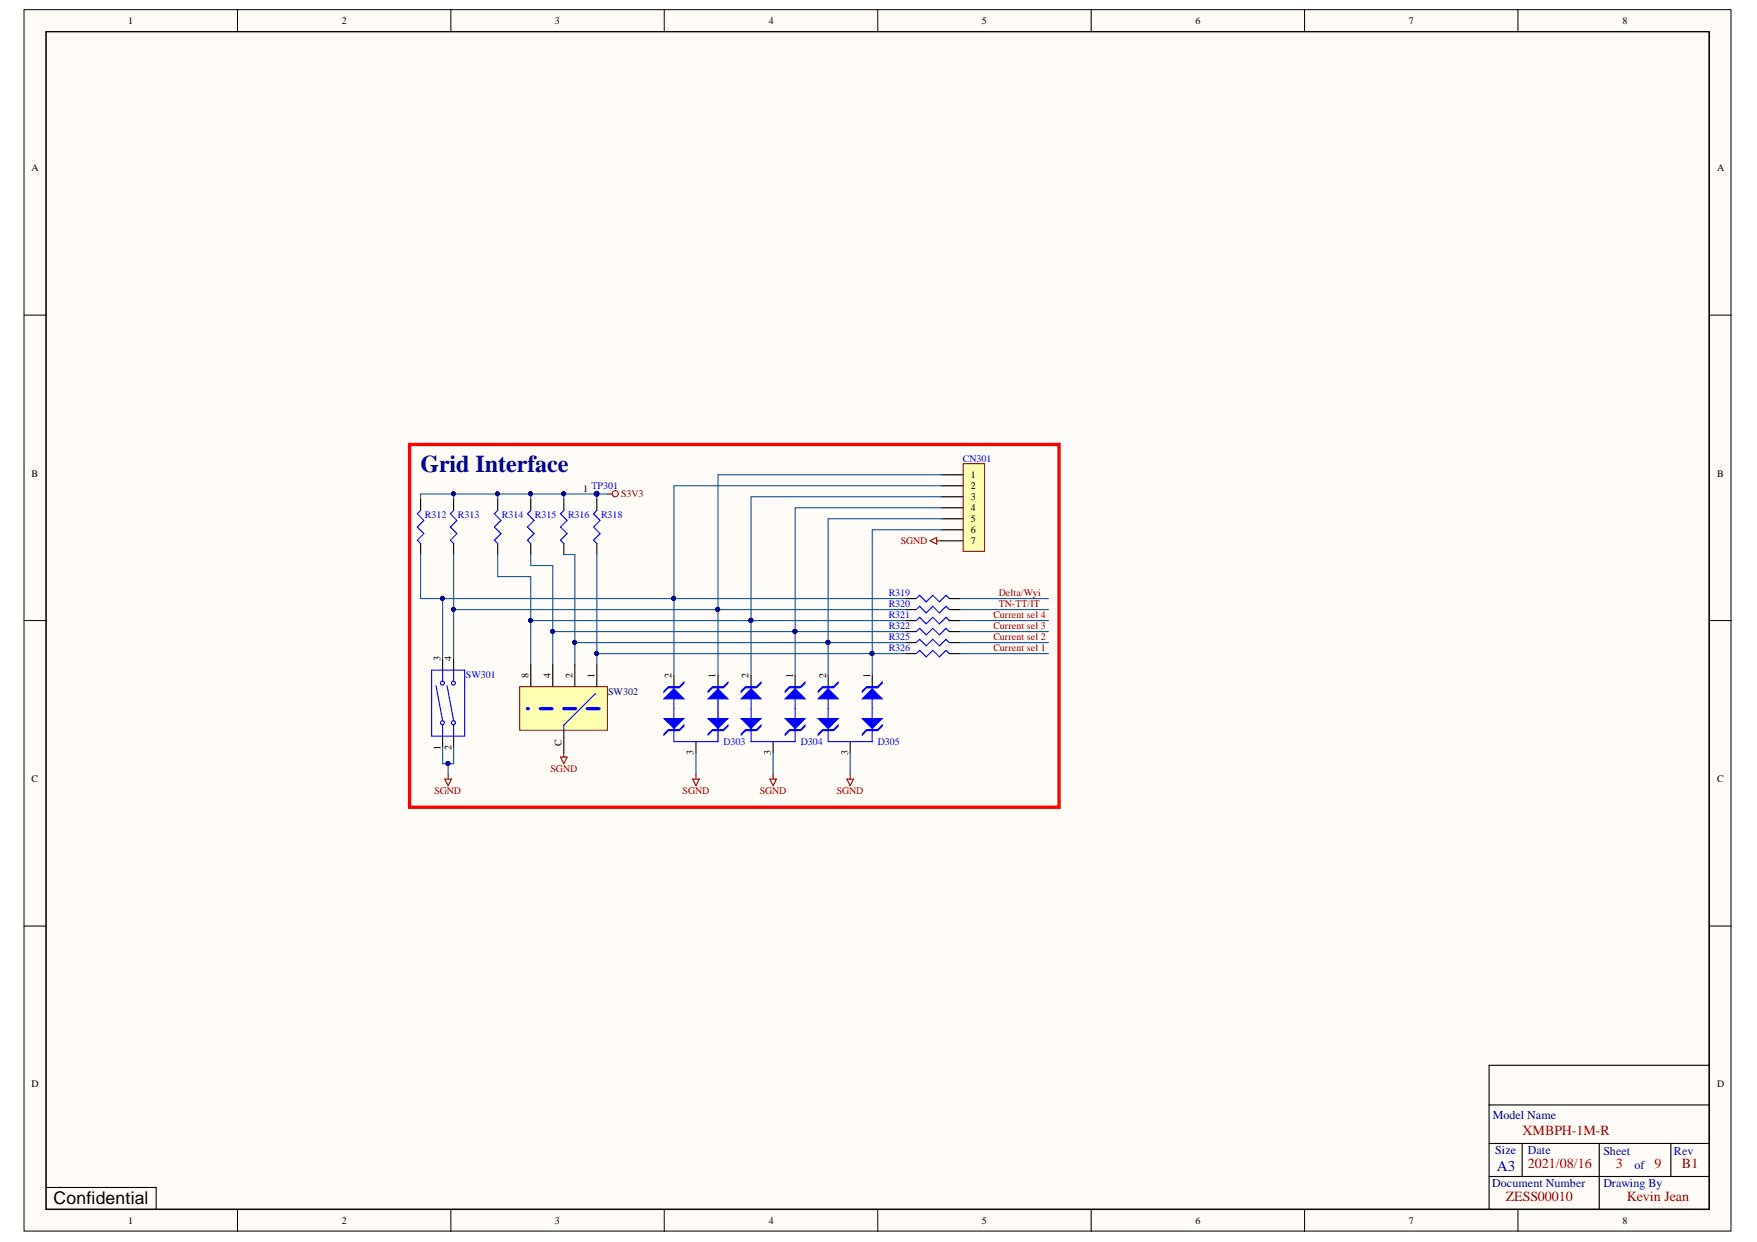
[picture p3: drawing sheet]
<svg xmlns="http://www.w3.org/2000/svg" width="297mm" height="210mm" viewBox="0 0 297 210" stroke-linecap="round" stroke-linejoin="round" font-family="sans-serif">
<defs><g id="words">
<text font-size="4.1" fill="#000080" x="71.1" y="79.8">Grid Interface</text>
<text font-size="3" x="9.1" y="203.4">Confidential</text>
<text font-size="2.5" fill="#000080" x="253.1" y="197.9">A3</text>
<g font-size="2.4" fill="#980000">
<text x="257.4" y="191.8">XMBPH-1M-R</text>
<text x="258.3" y="197.4">2021/08/16</text>
<text x="273.2" y="197.4">3</text>
<text x="279.7" y="197.4">9</text>
<text x="284.4" y="197.4">B1</text>
<text x="254.6" y="203">ZESS00010</text>
<text x="275.1" y="203">Kevin Jean</text>
</g>
<g font-size="2" fill="#000080">
<text x="252.4" y="189.1">Model Name</text>
<text x="252.8" y="195">Size</text>
<text x="258.3" y="195">Date</text>
<text x="271.1" y="195.2">Sheet</text>
<text x="276.3" y="197.6">of</text>
<text x="283" y="195.2">Rev</text>
<text x="252.3" y="200.6">Document Number</text>
<text x="271.1" y="200.6">Drawing By</text>
</g>
<g font-size="1.7">
<text x="21.7" y="4.1">1</text>
<text x="57.8" y="4.1">2</text>
<text x="93.8" y="4.1">3</text>
<text x="130" y="4.1">4</text>
<text x="166" y="4.1">5</text>
<text x="202.1" y="4.1">6</text>
<text x="238.2" y="4.1">7</text>
<text x="274.3" y="4.1">8</text>
<text x="5.3" y="28.9">A</text>
<text x="290.3" y="28.9">A</text>
<text x="5.3" y="80.6">B</text>
<text x="98.6" y="83.1">1 TP301</text>
<text x="164.1" y="80.8">1</text>
<text x="164.1" y="82.7">2</text>
<text x="290.3" y="80.6">B</text>
<text x="164.1" y="84.5">3</text>
<text x="164.1" y="86.4">4</text>
<text x="164.1" y="88.3">5</text>
<text x="164.1" y="90.1">6</text>
<text x="164.1" y="92">7</text>
<text x="74.5" y="111.8" transform="rotate(-90 74.5 111.8)">3</text>
<text x="76.3" y="111.8" transform="rotate(-90 76.3 111.8)">4</text>
<text x="89.3" y="114.6" transform="rotate(-90 89.3 114.6)">8</text>
<text x="93.1" y="114.6" transform="rotate(-90 93.1 114.6)">4</text>
<text x="96.8" y="114.6" transform="rotate(-90 96.8 114.6)">2</text>
<text x="100.5" y="114.6" transform="rotate(-90 100.5 114.6)">1</text>
<text x="113.5" y="114.6" transform="rotate(-90 113.5 114.6)">2</text>
<text x="121" y="114.6" transform="rotate(-90 121 114.6)">1</text>
<text x="126.6" y="114.6" transform="rotate(-90 126.6 114.6)">2</text>
<text x="134.1" y="114.6" transform="rotate(-90 134.1 114.6)">1</text>
<text x="139.7" y="114.6" transform="rotate(-90 139.7 114.6)">2</text>
<text x="147.1" y="114.6" transform="rotate(-90 147.1 114.6)">1</text>
<text x="74.5" y="126.7" transform="rotate(-90 74.5 126.7)">1</text>
<text x="76.3" y="126.7" transform="rotate(-90 76.3 126.7)">2</text>
<text x="94.9" y="126.1" transform="rotate(-90 94.9 126.1)">C</text>
<text x="117.3" y="127.7" transform="rotate(-90 117.3 127.7)">3</text>
<text x="130.3" y="127.7" transform="rotate(-90 130.3 127.7)">3</text>
<text x="143.4" y="127.7" transform="rotate(-90 143.4 127.7)">3</text>
<text x="5.3" y="132.2">C</text>
<text x="290.3" y="132.2">C</text>
<text x="5.3" y="183.8">D</text>
<text x="290.3" y="183.8">D</text>
<text x="21.7" y="206.9">1</text>
<text x="57.8" y="206.9">2</text>
<text x="93.8" y="206.9">3</text>
<text x="130" y="206.9">4</text>
<text x="166" y="206.9">5</text>
<text x="202.1" y="206.9">6</text>
<text x="238.2" y="206.9">7</text>
<text x="274.3" y="206.9">8</text>
</g>
<g font-size="1.7" fill="#00f">
<text x="162.8" y="78">CN301</text>
<text x="71.8" y="87.6">R312</text>
<text x="77.4" y="87.6">R313</text>
<text x="84.9" y="87.6">R314</text>
<text x="90.4" y="87.6">R315</text>
<text x="96" y="87.6">R316</text>
<text x="101.6" y="87.6">R318</text>
<text x="150.3" y="100.8">R319</text>
<text x="150.3" y="102.6">R320</text>
<text x="150.3" y="104.5">R321</text>
<text x="150.3" y="106.4">R322</text>
<text x="150.3" y="108.2">R325</text>
<text x="150.3" y="110.1">R326</text>
<text x="78.8" y="114.6">SW301</text>
<text x="122.3" y="125.9">D303</text>
<text x="135.4" y="125.9">D304</text>
<text x="148.4" y="125.9">D305</text>
</g>
<g font-size="1.7" fill="#800000">
<text x="105" y="84">S3V3</text>
<text x="152.3" y="92">SGND</text>
<text x="168.9" y="100.8">Delta/Wyi</text>
<text x="167.9" y="104.5">Current sel 4</text>
<text x="167.9" y="106.4">Current sel 3</text>
<text x="168.9" y="102.6">TN-TT/IT</text>
<text x="167.9" y="108.2">Current sel 2</text>
<text x="167.9" y="110.1">Current sel 1</text>
<text x="93.1" y="130.5">SGND</text>
<text x="73.4" y="134.2">SGND</text>
<text x="115.4" y="134.2">SGND</text>
<text x="128.4" y="134.2">SGND</text>
<text x="141.5" y="134.2">SGND</text>
</g>
<text font-size="1.7" fill="#000080" x="102.8" y="117.5">SW302</text>
</g></defs>
<g fill="#fffcf8" stroke="#000" stroke-width=".17">
<path d="M4.1 1.6h288.5v206.5h-288.5z"/>
<path d="M7.8 5.4h281.1v198.9h-281.1z"/>
</g>
<g fill="none" stroke="#000" stroke-width=".17">
<path d="M40.2 1.6v3.8M76.2 1.6v3.8M112.3 1.6v3.8M148.4 1.6v3.8M184.5 1.6v3.8M220.6 1.6v3.8M256.6 1.6v3.8M4.1 53.3h3.7M289 53.3h3.7M4.1 104.9h3.7M289 104.9h3.7M4.1 156.5h3.7"/>
<path d="M289 156.5h3.7M40.2 204.4v3.7M76.2 204.4v3.7M112.3 204.4v3.7M148.4 204.4v3.7M184.5 204.4v3.7M220.6 204.4v3.7M256.6 204.4v3.7"/>
</g>
<path d="M7.8 5.4h281.2v199h-281.2zM251.7 193.2h37.3M251.7 198.8h37.3M257.3 193.2v5.6M270.4 193.2v11.2M282.5 193.2v5.6M289 186.7h-37.3v17.7M289 180h-37.3v6.7M7.8 200.7h18.6v3.7" fill="none" stroke="#000" stroke-width=".19"/>
<path d="M162.8 78.4h3.7v14.8h-3.7z" fill="#ffffb0" stroke="#800000" stroke-width=".17"/>
<path d="M159.1 80.2h3.7M159.1 82.1h3.7M159.1 84h3.7M159.1 85.8h3.7M159.1 87.7h3.7M159.1 89.5h3.7M159.1 91.4h3.7" fill="none" stroke="#000" stroke-width=".19"/>
<circle cx="104" cy="83.5" r=".52" fill="none" stroke="#800000" stroke-width=".17"/>
<path d="M102.8 83.5h.7" fill="none" stroke="#800000" stroke-width=".19"/>
<circle cx="100.9" cy="83.5" r=".43" fill="#c0c0c0" stroke="#00f" stroke-width=".17"/>
<g fill="none" stroke="#000" stroke-width=".19">
<path d="M71.1 84.4v1.9M71.1 91.9v1.8M76.7 84.4v1.9M76.7 91.9v1.8M84.1 84.4v1.9M84.1 91.9v1.8M89.7 84.4v1.9M89.7 91.9v1.8M95.3 84.4v1.9M95.3 91.9v1.8M100.9 83.5h.1M100.9 84.4v1.9"/>
<path d="M100.9 91.9v1.8M113.9 114.2v1.8M121.4 114.2v1.8M153 101.2h1.9M153 103h1.9M153 104.9h1.9M153 106.7h1.9M153 108.6h1.9M153 110.5h1.9M160.5 101.2h1.9M160.5 103h1.9M160.5 104.9h1.9"/>
<path d="M160.5 106.7h1.9M160.5 108.6h1.9M160.5 110.5h1.9M117.7 125.3v1.9"/>
</g>
<g fill="#000080" stroke="#000080" stroke-width=".17">
<circle cx="100.8" cy="83.5" r=".33"/>
<circle cx="95.3" cy="83.5" r=".34"/>
<circle cx="84.1" cy="83.5" r=".33"/>
<circle cx="89.7" cy="83.5" r=".34"/>
<circle cx="76.7" cy="83.5" r=".34"/>
<circle cx="113.9" cy="101.1" r=".33"/>
<circle cx="121.3" cy="103" r=".33"/>
<circle cx="126.9" cy="104.8" r=".34"/>
<circle cx="134.4" cy="106.7" r=".34"/>
<circle cx="74.8" cy="101.1" r=".34"/>
<circle cx="140" cy="108.6" r=".34"/>
<circle cx="76.7" cy="103" r=".34"/>
<circle cx="147.4" cy="110.4" r=".34"/>
<circle cx="93.4" cy="106.7" r=".33"/>
<circle cx="97.1" cy="108.6" r=".34"/>
<circle cx="100.8" cy="110.4" r=".33"/>
<circle cx="89.7" cy="104.8" r=".34"/>
</g>
<g fill="none" stroke="#0b5394" stroke-width=".19">
<path d="M71.1 93.7v7.5h42.8M76.7 83.5v.9M76.7 93.7v9.3M84.1 93.7v3.7h5.6v14.9M84.1 83.5v.9M89.7 93.7v1.9h3.8v11.1M89.7 83.5v.9M95.3 93.7h1.9v14.9M95.3 83.5v.9M100.9 83.5v.9M100.9 93.7v16.8M102.8 83.5h-31.7v.9"/>
<path d="M159.1 82.1h-45.2v19.1M159.1 80.2h-37.7v34M159.1 84h-32.1v30.2M159.1 85.8h-24.7v28.4M159.1 87.7h-19.1v26.5M159.1 89.5h-11.6v24.7M74.8 101.2v10.2M89.7 104.9h63.3M113.9 101.2h39.1M113.9 101.2v13M153 103h-76.3v8.4M153 106.7h-59.5v5.6"/>
<path d="M153 108.6h-55.8v3.7M153 110.5h-52.1v1.8M162.4 101.2h14.9M162.4 103h14.9M162.4 104.9h14.9M162.4 106.7h14.9M162.4 108.6h14.9M162.4 110.5h14.9"/>
</g>
<path d="M157.2 91.4l1.2-.6v1.2zM158.4 91.4h.7" fill="none" stroke="#800000" stroke-width=".19"/>
<g fill="none" stroke="#00f" stroke-width=".19">
<path d="M71.1 86.3l-.6 .5 1.2 1.2-1.2 1.1 1.2 1.1-1.2 1.1 .6 .6M76.7 86.3l-.6 .5 1.1 1.2-1.1 1.1 1.1 1.1-1.1 1.1 .6 .6M84.1 86.3l-.5 .5 1.1 1.2-1.1 1.1 1.1 1.1-1.1 1.1 .5 .6M89.7 86.3l-.5 .5 1.1 1.2-1.1 1.1 1.1 1.1-1.1 1.1 .5 .6M95.3 86.3l-.5 .5 1.1 1.2-1.1 1.1 1.1 1.1-1.1 1.1 .5 .6M100.9 86.3l-.6 .5 1.2 1.2-1.2 1.1 1.2 1.1-1.2 1.1 .6 .6M121.4 116v3.8M154.9 101.2l.6-.6 1.1 1.1 1.1-1.1 1.1 1.1 1.1-1.1 .6 .6M154.9 103l.6-.5 1.1 1.1 1.1-1.1 1.1 1.1 1.1-1.1 .6 .5M154.9 104.9l.6-.6 1.1 1.1 1.1-1.1 1.1 1.1 1.1-1.1 .6 .6M154.9 106.7l.6-.5 1.1 1.1 1.1-1.1 1.1 1.1 1.1-1.1 .6 .5M154.9 108.6l.6-.6 1.1 1.2 1.1-1.2 1.1 1.2 1.1-1.2 .6 .6"/>
<path d="M154.9 110.5l.6-.6 1.1 1.1 1.1-1.1 1.1 1.1 1.1-1.1 .6 .6M113.9 125.3h7.5"/>
</g>
<path d="M119.7 118.1l1.7-1.7 1.7 1.7z" fill="#00f"/>
<path d="M113.9 119.8v5.5M119.7 118.1l1.7-1.7 1.7 1.7z" fill="none" stroke="#00f" stroke-width=".19"/>
<path d="M112.3 121.4h3.3l-1.7 1.7z" fill="#00f"/>
<path d="M121.4 119.8v5.5M112.3 121.4h3.3l-1.7 1.7z" fill="none" stroke="#00f" stroke-width=".19"/>
<path d="M119.7 121.4h3.4l-1.7 1.7z" fill="#00f"/>
<path d="M119.7 121.4h3.4l-1.7 1.7z" fill="none" stroke="#00f" stroke-width=".19"/>
<path d="M119.7 124l.8-.7h1.8l.8-.7v.1l-.8 .8h-1.8l-.8 .7z" fill-rule="evenodd" fill="#00f"/>
<path d="M113.9 116v3.8M119.7 124l.8-.7h1.8l.8-.7v.1l-.8 .8h-1.8l-.8 .7z" fill="none" stroke="#00f" stroke-width=".19"/>
<path d="M112.3 118.1l1.6-1.7 1.7 1.7z" fill="#00f"/>
<path d="M112.3 118.1l1.6-1.7 1.7 1.7z" fill="none" stroke="#00f" stroke-width=".19"/>
<path d="M112.3 116.8l.7-.8h1.9l.7-.7v.2l-.7 .7h-1.9l-.7 .8z" fill-rule="evenodd" fill="#00f"/>
<path d="M112.3 116.8l.7-.8h1.9l.7-.7v.2l-.7 .7h-1.9l-.7 .8z" fill="none" stroke="#00f" stroke-width=".19"/>
<path d="M112.3 124l.7-.7h1.9l.7-.7v.1l-.7 .8h-1.9l-.7 .7z" fill-rule="evenodd" fill="#00f"/>
<path d="M112.3 124l.7-.7h1.9l.7-.7v.1l-.7 .8h-1.9l-.7 .7z" fill="none" stroke="#00f" stroke-width=".19"/>
<path d="M119.7 116.8l.8-.8h1.8l.8-.7v.2l-.8 .7h-1.8l-.8 .8z" fill-rule="evenodd" fill="#00f"/>
<path d="M119.7 116.8l.8-.8h1.8l.8-.7v.2l-.8 .7h-1.8l-.8 .8zM134.4 116v3.8M127 125.3h7.4" fill="none" stroke="#00f" stroke-width=".19"/>
<path d="M127 114.2v1.8M134.4 114.2v1.8M130.7 125.3v1.9" fill="none" stroke="#000" stroke-width=".19"/>
<path d="M132.7 118.1l1.7-1.7 1.7 1.7z" fill="#00f"/>
<path d="M127 119.8v5.5M132.7 118.1l1.7-1.7 1.7 1.7z" fill="none" stroke="#00f" stroke-width=".19"/>
<path d="M125.3 121.4h3.3l-1.6 1.7z" fill="#00f"/>
<path d="M134.4 119.8v5.5M125.3 121.4h3.3l-1.6 1.7z" fill="none" stroke="#00f" stroke-width=".19"/>
<path d="M132.7 121.4h3.4l-1.7 1.7z" fill="#00f"/>
<path d="M132.7 121.4h3.4l-1.7 1.7z" fill="none" stroke="#00f" stroke-width=".19"/>
<path d="M132.7 124l.8-.7h1.9l.7-.7v.1l-.7 .8h-1.9l-.8 .7z" fill-rule="evenodd" fill="#00f"/>
<path d="M127 116v3.8M132.7 124l.8-.7h1.9l.7-.7v.1l-.7 .8h-1.9l-.8 .7z" fill="none" stroke="#00f" stroke-width=".19"/>
<path d="M125.3 118.1l1.7-1.7 1.6 1.7z" fill="#00f"/>
<path d="M125.3 118.1l1.7-1.7 1.6 1.7z" fill="none" stroke="#00f" stroke-width=".19"/>
<path d="M125.3 116.8l.7-.8h1.9l.7-.7v.2l-.7 .7h-1.9l-.7 .8z" fill-rule="evenodd" fill="#00f"/>
<path d="M125.3 116.8l.7-.8h1.9l.7-.7v.2l-.7 .7h-1.9l-.7 .8z" fill="none" stroke="#00f" stroke-width=".19"/>
<path d="M125.3 124l.7-.7h1.9l.7-.7v.1l-.7 .8h-1.9l-.7 .7z" fill-rule="evenodd" fill="#00f"/>
<path d="M125.3 124l.7-.7h1.9l.7-.7v.1l-.7 .8h-1.9l-.7 .7z" fill="none" stroke="#00f" stroke-width=".19"/>
<path d="M132.7 116.8l.8-.8h1.9l.7-.7v.2l-.7 .7h-1.9l-.8 .8z" fill-rule="evenodd" fill="#00f"/>
<path d="M132.7 116.8l.8-.8h1.9l.7-.7v.2l-.7 .7h-1.9l-.8 .8zM147.5 116v3.8M140 125.3h7.5" fill="none" stroke="#00f" stroke-width=".19"/>
<path d="M140 114.2v1.8M147.5 114.2v1.8M143.7 125.3v1.9" fill="none" stroke="#000" stroke-width=".19"/>
<path d="M145.8 118.1l1.7-1.7 1.6 1.7z" fill="#00f"/>
<path d="M140 119.8v5.5M145.8 118.1l1.7-1.7 1.6 1.7z" fill="none" stroke="#00f" stroke-width=".19"/>
<path d="M138.3 121.4h3.4l-1.7 1.7z" fill="#00f"/>
<path d="M147.5 119.8v5.5M138.3 121.4h3.4l-1.7 1.7z" fill="none" stroke="#00f" stroke-width=".19"/>
<path d="M145.8 121.4h3.3l-1.6 1.7z" fill="#00f"/>
<path d="M145.8 121.4h3.3l-1.6 1.7z" fill="none" stroke="#00f" stroke-width=".19"/>
<path d="M145.8 124l.7-.7h1.9l.7-.7v.1l-.7 .8h-1.9l-.7 .7z" fill-rule="evenodd" fill="#00f"/>
<path d="M140 116v3.8M145.8 124l.7-.7h1.9l.7-.7v.1l-.7 .8h-1.9l-.7 .7z" fill="none" stroke="#00f" stroke-width=".19"/>
<path d="M138.3 118.1l1.7-1.7 1.7 1.7z" fill="#00f"/>
<path d="M138.3 118.1l1.7-1.7 1.7 1.7z" fill="none" stroke="#00f" stroke-width=".19"/>
<path d="M138.3 116.8l.8-.8h1.8l.8-.7v.2l-.8 .7h-1.8l-.8 .8z" fill-rule="evenodd" fill="#00f"/>
<path d="M138.3 116.8l.8-.8h1.8l.8-.7v.2l-.8 .7h-1.8l-.8 .8z" fill="none" stroke="#00f" stroke-width=".19"/>
<path d="M138.3 124l.8-.7h1.8l.8-.7v.1l-.8 .8h-1.8l-.8 .7z" fill-rule="evenodd" fill="#00f"/>
<path d="M138.3 124l.8-.7h1.8l.8-.7v.1l-.8 .8h-1.8l-.8 .7z" fill="none" stroke="#00f" stroke-width=".19"/>
<path d="M145.8 116.8l.7-.8h1.9l.7-.7v.2l-.7 .7h-1.9l-.7 .8z" fill-rule="evenodd" fill="#00f"/>
<path d="M73 113.3h5.6v11.1h-5.6zM73.7 115.9l1.1 5.9a.34 .34 0 0 0-.3 .3 .34 .34 0 0 0 .3 .4 .34 .34 0 0 0 .3-.3l-.2-.4M74.8 113.3v1.8a.34 .34 0 0 0-.3 .4 .34 .34 0 0 0 .5 .2 .34 .34 0 0 0 0-.5M75.6 115.9l1.1 5.9a.34 .34 0 0 0-.4 .3 .34 .34 0 0 0 .3 .4 .34 .34 0 0 0 .4-.3l-.2-.4M76.7 113.3v1.8a.34 .34 0 0 0-.4 .4 .34 .34 0 0 0 .5 .2 .34 .34 0 0 0 0-.5M145.8 116.8l.7-.8h1.9l.7-.7v.2l-.7 .7h-1.9l-.7 .8zM74.8 122.6v1.8M76.7 122.6v1.8" fill="none" stroke="#00f" stroke-width=".19"/>
<path d="M74.8 111.4v1.9M76.7 111.4v1.9M74.8 124.4v1.9M76.7 124.4v1.9" fill="none" stroke="#000" stroke-width=".19"/>
<path d="M87.9 116h14.8v7.4h-14.8z" fill="#ffffb0" stroke="#800000" stroke-width=".17"/>
<path d="M89.7 112.3v3.7M93.5 112.3v3.7M97.2 112.3v3.7M100.9 112.3v3.7M95.3 123.5v3.7" fill="none" stroke="#000" stroke-width=".19"/>
<path d="M100.7 117.2l-5.4 5.4v.9" fill="none" stroke="#00f" stroke-width=".19"/>
<path d="M101.3 119.8h-12.1" fill="none" stroke="#00f" stroke-width=".56" stroke-dasharray="2 2"/>
<path d="M75.2 131.7h1.1l-.5 1.1zM75.8 130.9v.8M94.8 128h1.1l-.6 1.1zM95.3 127.2v.8M117.1 131.7h1.1l-.5 1.1zM117.7 130.9v.8M130.1 131.7h1.2l-.6 1.1zM130.7 130.9v.8M143.2 131.7h1.1l-.6 1.1zM143.7 130.9v.8" fill="none" stroke="#800000" stroke-width=".19"/>
<path d="M74.8 126.3v2.8h1v1.8M76.7 126.3v2.8h-.9M117.7 127.2v3.7M130.7 127.2v3.7M143.7 127.2v3.7" fill="none" stroke="#0b5394" stroke-width=".19"/>
<circle cx="75.7" cy="129" r=".34" fill="#000080" stroke="#000080" stroke-width=".17"/>
<path d="M69.2 75.1h109.8v61.3h-109.8z" fill="none" stroke="#f00" stroke-width=".56"/>
<use href="#words"/>
</svg>
